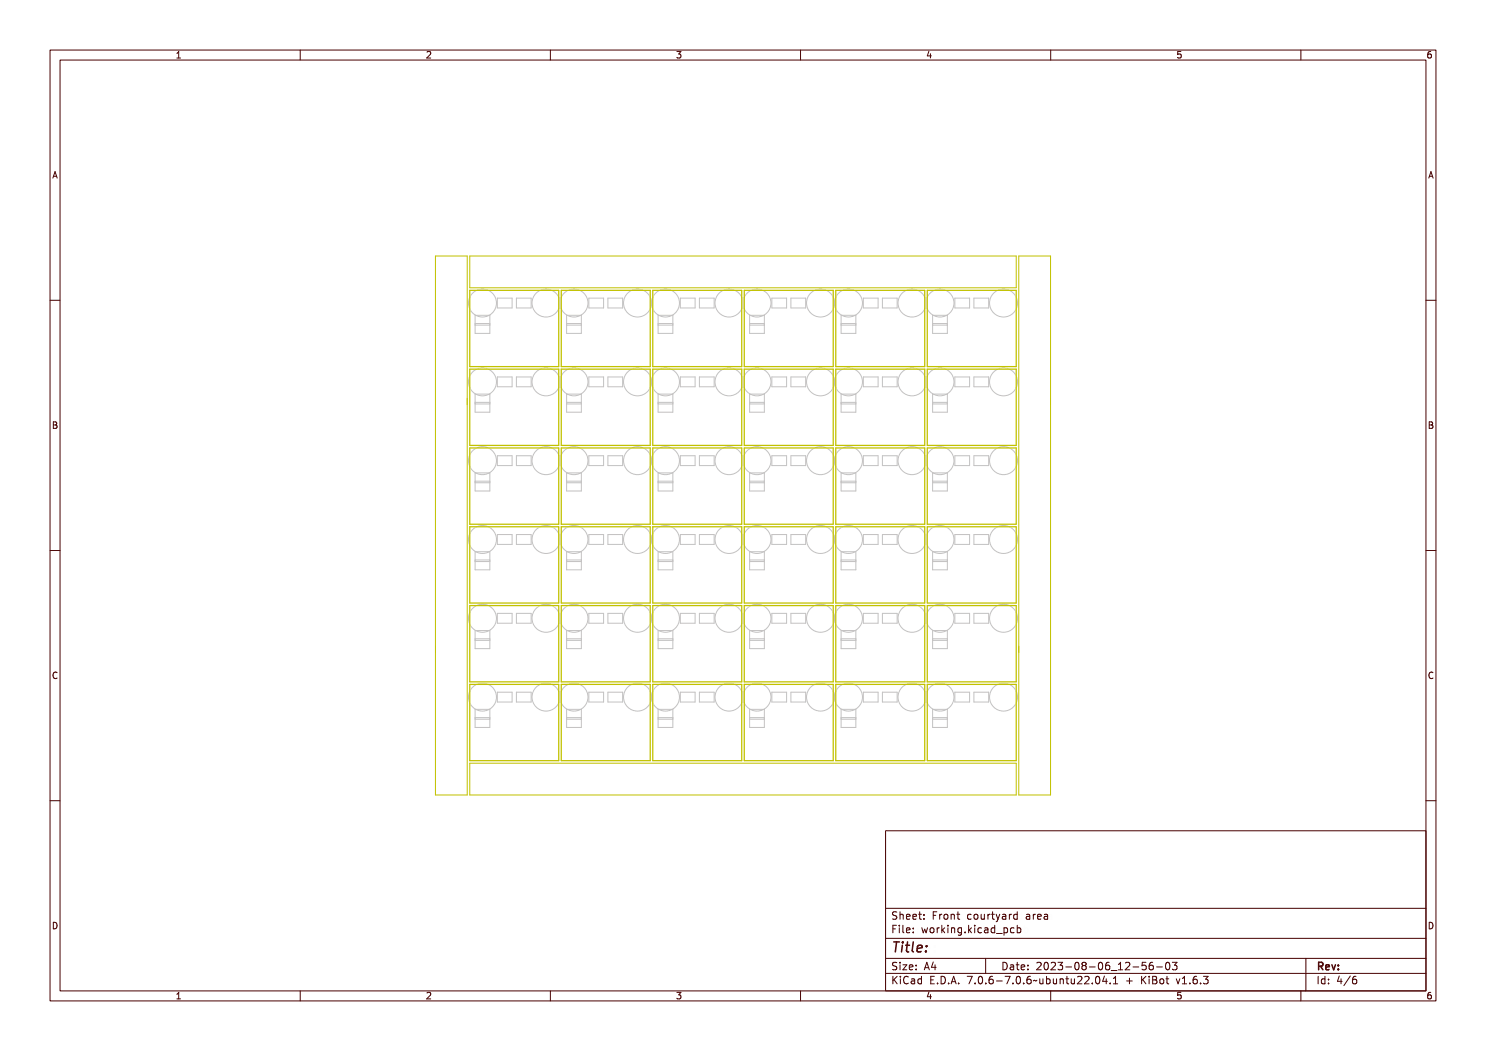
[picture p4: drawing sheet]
<svg xmlns="http://www.w3.org/2000/svg" width="297mm" height="210mm" viewBox="0 0 297 210" stroke-linecap="round" stroke-linejoin="round" font-family="sans-serif">
<defs><g id="words">
<text font-size="2.7" fill="#480000" x="178" y="190.3">Title:</text>
<g font-size="2" fill="#480000">
<text x="178" y="183.7">Sheet: Front courtyard area</text>
<text x="178" y="186.5">File: working.kicad_pcb</text>
<text x="178" y="193.9">Size: A4</text>
<text x="178" y="196.6">KiCad E.D.A. 7.0.6-7.0.6~ubuntu22.04.1 + KiBot v1.6.3</text>
<text x="200" y="193.9">Date: 2023-08-06_12-56-03</text>
<text x="263" y="196.6">Id: 4/6</text>
<text x="263" y="193.9">Rev:</text>
</g>
<g font-size="1.7" fill="#480000">
<text x="35" y="11.7">1</text>
<text x="85" y="11.7">2</text>
<text x="135" y="11.7">3</text>
<text x="185" y="11.7">4</text>
<text x="235" y="11.7">5</text>
<text x="285" y="11.7">6</text>
<text x="10.5" y="35.7">A</text>
<text x="285.5" y="35.7">A</text>
<text x="10.5" y="85.6">B</text>
<text x="285.5" y="85.6">B</text>
<text x="10.5" y="135.7">C</text>
<text x="285.5" y="135.7">C</text>
<text x="10.5" y="185.6">D</text>
<text x="285.5" y="185.6">D</text>
<text x="35" y="199.7">1</text>
<text x="85" y="199.7">2</text>
<text x="135" y="199.7">3</text>
<text x="185" y="199.7">4</text>
<text x="235" y="199.7">5</text>
<text x="285" y="199.7">6</text>
</g>
</g></defs>
<g fill="none" stroke="#c2c2c2" stroke-width=".2">
<path d="M99.4 59.6h2.9v1.9h-2.9zM103.2 59.6h3v1.9h-3zM117.7 59.6h2.9v1.9h-2.9zM121.5 59.6h2.9v1.9h-2.9zM136 59.6h2.9v1.9h-2.9zM139.8 59.6h2.9v1.9h-2.9zM154.3 59.6h2.9v1.9h-2.9zM158.1 59.6h2.9v1.9h-2.9zM172.6 59.6h2.9v1.9h-2.9zM176.4 59.6h2.9v1.9h-2.9zM190.8 59.6h3v1.9h-3zM194.7 59.6h2.9v1.9h-2.9z"/>
<path d="M95 78.7h2.9v3.7h-2.9zM95 63h2.9v3.6h-2.9zM95 64.7h2.9M95 65h2.9M99.4 75.3h2.9v2h-2.9zM103.2 75.3h3v2h-3zM113.2 78.7h3v3.7h-3zM113.2 63h3v3.6h-3zM113.2 64.7h3M113.2 65h3M117.7 75.3h2.9v2h-2.9zM121.5 75.3h2.9v2h-2.9z"/>
<path d="M131.5 78.7h3v3.7h-3zM131.5 63h3v3.6h-3zM131.5 64.7h3M131.5 65h3M136 75.3h2.9v2h-2.9zM139.8 75.3h2.9v2h-2.9zM149.8 78.7h3v3.7h-3zM149.8 63h3v3.6h-3zM149.8 64.7h3M149.8 65h3M154.3 75.3h2.9v2h-2.9zM158.1 75.3h2.9v2h-2.9z"/>
<path d="M168.1 78.7h3v3.7h-3zM168.1 63h3v3.6h-3zM168.1 64.7h3M168.1 65h3M172.6 75.3h2.9v2h-2.9zM176.4 75.3h2.9v2h-2.9zM186.4 78.7h2.9v3.7h-2.9zM186.4 63h2.9v3.6h-2.9zM186.4 64.7h2.9M186.4 65h2.9M190.8 75.3h3v2h-3zM194.7 75.3h2.9v2h-2.9z"/>
<path d="M95 80.4h2.9M95 96.5h2.9M95 94.5h2.9v3.6h-2.9zM95 96.1h2.9M95 80.7h2.9M99.4 91.1h2.9v1.9h-2.9zM103.2 91.1h3v1.9h-3zM113.2 80.4h3M113.2 94.5h3v3.6h-3zM113.2 96.5h3M113.2 96.1h3M113.2 80.7h3"/>
<path d="M117.7 91.1h2.9v1.9h-2.9zM121.5 91.1h2.9v1.9h-2.9zM131.5 80.4h3M131.5 94.5h3v3.6h-3zM131.5 96.5h3M131.5 96.1h3M131.5 80.7h3M136 91.1h2.9v1.9h-2.9zM139.8 91.1h2.9v1.9h-2.9zM149.8 94.5h3v3.6h-3zM149.8 80.4h3M149.8 96.5h3"/>
<path d="M149.8 96.1h3M149.8 80.7h3M154.3 91.1h2.9v1.9h-2.9zM158.1 91.1h2.9v1.9h-2.9zM168.1 80.4h3M168.1 96.5h3M168.1 94.5h3v3.6h-3zM168.1 96.1h3M168.1 80.7h3M172.6 91.1h2.9v1.9h-2.9zM176.4 91.1h2.9v1.9h-2.9zM186.4 80.4h2.9"/>
<path d="M186.4 94.5h2.9v3.6h-2.9zM186.4 96.5h2.9M186.4 96.1h2.9M186.4 80.7h2.9M190.8 91.1h3v1.9h-3zM194.7 91.1h2.9v1.9h-2.9zM95 112.2h2.9M95 110.2h2.9v3.7h-2.9zM95 111.9h2.9M99.4 106.8h2.9v2h-2.9zM103.2 106.8h3v2h-3zM113.2 110.2h3v3.7h-3z"/>
<path d="M113.2 112.2h3M113.2 111.9h3M117.7 106.8h2.9v2h-2.9zM121.5 106.8h2.9v2h-2.9zM131.5 110.2h3v3.7h-3zM131.5 112.2h3M131.5 111.9h3M136 106.8h2.9v2h-2.9zM139.8 106.8h2.9v2h-2.9zM149.8 110.2h3v3.7h-3zM149.8 112.2h3M149.8 111.9h3"/>
<path d="M154.3 106.8h2.9v2h-2.9zM158.1 106.8h2.9v2h-2.9zM168.1 112.2h3M168.1 110.2h3v3.7h-3zM168.1 111.9h3M172.6 106.8h2.9v2h-2.9zM176.4 106.8h2.9v2h-2.9zM186.4 110.2h2.9v3.7h-2.9zM186.4 112.2h2.9M186.4 111.9h2.9M190.8 106.8h3v2h-3zM194.7 106.8h2.9v2h-2.9z"/>
<path d="M95 128h2.9M95 126h2.9v3.6h-2.9zM95 127.6h2.9M99.4 138.3h2.9v2h-2.9zM99.4 122.6h2.9v1.9h-2.9zM103.2 122.6h3v1.9h-3zM103.2 138.3h3v2h-3zM113.2 126h3v3.6h-3zM113.2 128h3M113.2 127.6h3M117.7 138.3h2.9v2h-2.9zM117.7 122.6h2.9v1.9h-2.9z"/>
<path d="M121.5 138.3h2.9v2h-2.9zM121.5 122.6h2.9v1.9h-2.9zM131.5 126h3v3.6h-3zM131.5 128h3M131.5 127.6h3M136 122.6h2.9v1.9h-2.9zM136 138.3h2.9v2h-2.9zM139.8 138.3h2.9v2h-2.9zM139.8 122.6h2.9v1.9h-2.9zM149.8 126h3v3.6h-3zM149.8 128h3M149.8 127.6h3"/>
<path d="M154.3 138.3h2.9v2h-2.9zM154.3 122.6h2.9v1.9h-2.9zM158.1 122.6h2.9v1.9h-2.9zM158.1 138.3h2.9v2h-2.9zM168.1 128h3M168.1 126h3v3.6h-3zM168.1 127.6h3M172.6 138.3h2.9v2h-2.9zM172.6 122.6h2.9v1.9h-2.9zM176.4 138.3h2.9v2h-2.9zM176.4 122.6h2.9v1.9h-2.9zM186.4 126h2.9v3.6h-2.9z"/>
<path d="M186.4 128h2.9M186.4 127.6h2.9M190.8 138.3h3v2h-3zM190.8 122.6h3v1.9h-3zM194.7 138.3h2.9v2h-2.9zM194.7 122.6h2.9v1.9h-2.9zM95 141.7h2.9v3.7h-2.9zM95 143.4h2.9M95 143.7h2.9M113.2 141.7h3v3.7h-3zM113.2 143.4h3M113.2 143.7h3"/>
<path d="M131.5 141.7h3v3.7h-3zM131.5 143.4h3M131.5 143.7h3M149.8 141.7h3v3.7h-3zM149.8 143.4h3M149.8 143.7h3M168.1 141.7h3v3.7h-3zM168.1 143.4h3M168.1 143.7h3M186.4 141.7h2.9v3.7h-2.9zM186.4 143.4h2.9M186.4 143.7h2.9"/>
<circle cx="96.4" cy="60.6" r="2.79"/>
<circle cx="96.4" cy="76.3" r="2.79"/>
<circle cx="109.1" cy="60.6" r="2.79"/>
<circle cx="109.1" cy="76.3" r="2.79"/>
<circle cx="114.7" cy="60.6" r="2.79"/>
<circle cx="114.7" cy="76.3" r="2.79"/>
<circle cx="127.4" cy="60.6" r="2.79"/>
<circle cx="127.4" cy="76.3" r="2.79"/>
<circle cx="133" cy="60.6" r="2.79"/>
<circle cx="133" cy="76.3" r="2.79"/>
<circle cx="145.7" cy="60.6" r="2.79"/>
<circle cx="145.7" cy="76.3" r="2.79"/>
<circle cx="151.3" cy="60.6" r="2.79"/>
<circle cx="151.3" cy="76.3" r="2.79"/>
<circle cx="164" cy="60.6" r="2.79"/>
<circle cx="164" cy="76.3" r="2.79"/>
<circle cx="169.6" cy="60.6" r="2.79"/>
<circle cx="169.6" cy="76.3" r="2.79"/>
<circle cx="182.3" cy="60.6" r="2.79"/>
<circle cx="182.3" cy="76.3" r="2.79"/>
<circle cx="187.9" cy="60.6" r="2.79"/>
<circle cx="187.9" cy="76.3" r="2.79"/>
<circle cx="200.6" cy="60.6" r="2.79"/>
<circle cx="200.6" cy="76.3" r="2.79"/>
<circle cx="96.4" cy="92" r="2.79"/>
<circle cx="109.1" cy="92" r="2.79"/>
<circle cx="114.7" cy="92.1" r="2.79"/>
<circle cx="127.4" cy="92.1" r="2.79"/>
<circle cx="133" cy="92" r="2.79"/>
<circle cx="145.7" cy="92" r="2.79"/>
<circle cx="151.3" cy="92" r="2.79"/>
<circle cx="164" cy="92" r="2.79"/>
<circle cx="169.6" cy="92" r="2.79"/>
<circle cx="182.3" cy="92" r="2.79"/>
<circle cx="187.9" cy="92.1" r="2.79"/>
<circle cx="200.6" cy="92.1" r="2.79"/>
<circle cx="96.4" cy="107.8" r="2.79"/>
<circle cx="109.1" cy="107.8" r="2.79"/>
<circle cx="114.7" cy="107.8" r="2.79"/>
<circle cx="127.4" cy="107.8" r="2.79"/>
<circle cx="133" cy="107.8" r="2.79"/>
<circle cx="145.7" cy="107.8" r="2.79"/>
<circle cx="151.3" cy="107.8" r="2.79"/>
<circle cx="164" cy="107.8" r="2.79"/>
<circle cx="169.6" cy="107.8" r="2.79"/>
<circle cx="182.3" cy="107.8" r="2.79"/>
<circle cx="187.9" cy="107.8" r="2.79"/>
<circle cx="200.6" cy="107.8" r="2.79"/>
<circle cx="96.4" cy="139.3" r="2.79"/>
<circle cx="96.4" cy="123.5" r="2.79"/>
<circle cx="109.1" cy="123.5" r="2.79"/>
<circle cx="109.1" cy="139.3" r="2.79"/>
<circle cx="114.7" cy="139.3" r="2.79"/>
<circle cx="114.7" cy="123.5" r="2.79"/>
<circle cx="127.4" cy="139.3" r="2.79"/>
<circle cx="127.4" cy="123.5" r="2.79"/>
<circle cx="133" cy="139.3" r="2.79"/>
<circle cx="133" cy="123.5" r="2.79"/>
<circle cx="145.7" cy="139.3" r="2.79"/>
<circle cx="145.7" cy="123.5" r="2.79"/>
<circle cx="151.3" cy="139.3" r="2.79"/>
<circle cx="151.3" cy="123.5" r="2.79"/>
<circle cx="164" cy="123.5" r="2.79"/>
<circle cx="164" cy="139.3" r="2.79"/>
<circle cx="169.6" cy="123.5" r="2.79"/>
<circle cx="169.6" cy="139.3" r="2.79"/>
<circle cx="182.3" cy="123.5" r="2.79"/>
<circle cx="182.3" cy="139.3" r="2.79"/>
<circle cx="187.9" cy="139.3" r="2.79"/>
<circle cx="187.9" cy="123.5" r="2.79"/>
<circle cx="200.6" cy="139.3" r="2.79"/>
<circle cx="200.6" cy="123.5" r="2.79"/>
</g>
<g fill="none" stroke="#c2c200" stroke-width=".25">
<path d="M93.9 58h17.8v15.3h-17.8zM112.2 58h17.8v15.3h-17.8zM130.5 58h17.7v15.3h-17.7zM148.8 58h17.7v15.3h-17.7zM167 58h17.8v15.3h-17.8zM185.3 58h17.8v15.3h-17.8zM93.9 73.8h17.8v15.2h-17.8zM112.2 73.8h17.8v15.2h-17.8zM130.5 73.8h17.7v15.2h-17.7zM148.8 73.8h17.7v15.2h-17.7zM167 73.8h17.8v15.2h-17.8zM185.3 73.8h17.8v15.2h-17.8z"/>
<path d="M93.9 89.5h17.8v15.3h-17.8zM112.2 89.5h17.8v15.3h-17.8zM130.5 89.5h17.7v15.3h-17.7zM148.8 89.5h17.7v15.3h-17.7zM167 89.5h17.8v15.3h-17.8zM185.3 89.5h17.8v15.3h-17.8zM93.9 105.3h17.8v15.2h-17.8zM112.2 105.3h17.8v15.2h-17.8zM130.5 105.3h17.7v15.2h-17.7zM148.8 105.3h17.7v15.2h-17.7zM167 105.3h17.8v15.2h-17.8zM185.3 105.3h17.8v15.2h-17.8z"/>
<path d="M93.9 136.8h17.8v15.2h-17.8zM93.9 121h17.8v15.2h-17.8zM112.2 121h17.8v15.2h-17.8zM112.2 136.8h17.8v15.2h-17.8zM130.5 136.8h17.7v15.2h-17.7zM130.5 121h17.7v15.2h-17.7zM148.8 136.8h17.7v15.2h-17.7zM148.8 121h17.7v15.2h-17.7zM167 121h17.8v15.2h-17.8zM167 136.8h17.8v15.2h-17.8zM185.3 121h17.8v15.2h-17.8zM185.3 136.8h17.8v15.2h-17.8z"/>
</g>
<path d="M87 51.2h6.4v107.7h-6.4zM93.9 51.2h109.2v6.3h-109.2zM203.6 51.2h6.4v107.7h-6.4zM93.9 152.5h109.2v6.4h-109.2z" fill="none" stroke="#c2c200" stroke-width=".2"/>
<g fill="none" stroke="#480000" stroke-width=".2">
<path d="M10 10h277v190h-277zM12 12h273v186h-273zM60 10v2M110 10v2M160 10v2M210 10v2M260 10v2M10 60h2M285 60h2M10 110h2M285 110h2M10 160h2"/>
<path d="M285 160h2M177 166h108v32h-108zM60 198v2M110 198v2M160 198v2M177 181.5h108M177 187.5h108M177 191.5h108M177 194.5h108M178.1 195.2h.2v.6l.6-.6h.3l-.6 .6 .6 .8h-.2l-.5-.7-.2 .2v.5h-.2zM178.2 185h.9v.2h-.7v.4h.6v.2h-.6v.7h-.2zM178.3 182.4l.5-.1h.2v.2a.31 .31 0 0 0-.5-.1 .31 .31 0 0 0 0 .5 .5 .5 0 0 1 .6 .6 .5 .5 0 0 1-.8 .2l-.1-.2a.34 .34 0 0 0 .4 .1 .34 .34 0 0 0 .1-.5 .47 .47 0 0 1-.5-.2 .47 .47 0 0 1 .1-.5z"/>
<path d="M178.3 192.5l.5-.1h.2v.2a.31 .31 0 0 0-.5-.1 .31 .31 0 0 0 0 .5 .5 .5 0 0 1 .6 .6 .5 .5 0 0 1-.8 .2l-.1-.2a.34 .34 0 0 0 .4 .1 .34 .34 0 0 0 .1-.5 .47 .47 0 0 1-.5-.2 .47 .47 0 0 1 .1-.5zM179.4 182.2h.2v.6a.35 .35 0 0 1 .4-.1 .35 .35 0 0 1 .2 .4v.6h-.2v-.8h-.4v.8h-.2zM179.5 185.4h.4v.9h.4v.2h-.9v-.2h.3v-.8h-.2zM179.5 192.8h.4v.9h.4v.1h-.9v-.1h.3v-.8h-.2zM179.5 195.6h.4v.9h.4v.1h-.9v-.1h.3v-.8h-.2zM179.7 184.9h.2v.3h-.2zM179.7 192.3h.2v.3h-.2zM179.7 195.1h.2v.3h-.2zM180.6 184.9h.4v1.3l.4 .1v.2l-.5-.2v-1.2h-.3zM180.6 192.8h.8l-.6 .9h.6v.1h-.8l.6-.9h-.6zM180.7 182.8l.1-.1a.49 .49 0 0 1 .5 0 .49 .49 0 0 1 .2 .5h-.8a.42 .42 0 0 0 .3 .4 .42 .42 0 0 0 .4-.1 .47 .47 0 0 1-.4 .3 .47 .47 0 0 1-.4-.3zM180.7 195.4a.4 .4 0 0 1 .4-.3 .4 .4 0 0 1 .4 .3 .56 .56 0 0 0-.8 .4 .56 .56 0 0 0 .5 .7l.3-.1a.43 .43 0 0 1-.5 .3 .43 .43 0 0 1-.4-.4v-.6z"/>
<path d="M180.8 182.9l.4-.1 .1 .3h-.6zM181.8 195.6l.3-.1a.43 .43 0 0 1 .5 .5v.6h-.1v-.1a.38 .38 0 0 1-.5 .2 .38 .38 0 0 1-.2-.5 .38 .38 0 0 1 .4-.2h.3a.35 .35 0 0 0-.3-.4 .35 .35 0 0 0-.4 .2zM181.9 182.8l.1-.1a.49 .49 0 0 1 .5 0 .49 .49 0 0 1 .2 .5h-.8a.42 .42 0 0 0 .3 .4 .42 .42 0 0 0 .5-.1 .47 .47 0 0 1-.5 .3 .47 .47 0 0 1-.4-.3zM181.9 185.5l.1-.1a.49 .49 0 0 1 .5 0 .49 .49 0 0 1 .2 .5h-.8a.42 .42 0 0 0 .3 .4 .42 .42 0 0 0 .5-.1 .47 .47 0 0 1-.5 .3 .47 .47 0 0 1-.4-.3zM181.9 192.9l.1-.1a.49 .49 0 0 1 .5 0 .49 .49 0 0 1 .2 .5h-.8a.42 .42 0 0 0 .3 .4 .42 .42 0 0 0 .5-.1 .47 .47 0 0 1-.5 .3 .47 .47 0 0 1-.4-.3zM182 196.2l.5-.1a.31 .31 0 0 1-.2 .4 .31 .31 0 0 1-.4-.1zM182 182.9l.4-.1 .1 .3h-.6zM182 185.6l.4-.1 .1 .3h-.6zM182 193l.4-.1 .1 .3h-.6zM183 195.7l.4-.2 .2 .2v-.6h.2v1.5h-.2v-.1a.42 .42 0 0 1-.5 .1 .42 .42 0 0 1-.2-.5zM183.2 195.8l.1-.1a.4 .4 0 0 1 .3 .4 .4 .4 0 0 1-.3 .4l-.2-.2zM183.2 182.3h.2v.4h.4v.1h-.4v.7l.4 .1v.1h-.4l-.1-.1-.1-.8h-.3v-.1h.3z"/>
<path d="M183.3 185.4h.2v.3h-.2zM183.3 186.2h.2v.3h-.2zM183.3 192.8h.2v.3h-.2zM183.3 193.6h.2v.2h-.2zM184.5 182.7h.2v.3h-.2zM184.5 183.5h.2v.2h-.2zM185.2 185.4h.2l.2 .8 .1-.5h.2l.2 .5 .1-.8h.2l-.2 1.1h-.2l-.2-.7-.2 .7h-.1zM185.4 195.2h.9v.2h-.7v.4h.6v.2h-.6v.5h.7v.1h-.9zM185.7 192.4h.2l.5 1.4h-.2l-.1-.3h-.5l-.1 .3h-.2zM185.8 192.6l.2 .7h-.4zM186.6 182.3h.9v.2h-.7v.4h.6v.2h-.6v.6h-.2zM186.8 185.6l.1-.1a.39 .39 0 0 1 .4 .4 .39 .39 0 0 1-.4 .4l-.1-.2z"/>
<path d="M186.9 196.4h.2v.2h-.2zM187.1 192.4h.2v.9h.2v.2h-.2v.3h-.2v-.3h-.6zM187.1 192.6v.7h-.4zM187.8 195.2a.76 .76 0 0 1 .9 .7 .76 .76 0 0 1-.9 .7zM188 195.4a.57 .57 0 0 1 .5 .5 .57 .57 0 0 1-.5 .6zM188 182.7h.2v.2v-.1a.29 .29 0 0 1 .3-.2 .29 .29 0 0 1 .3 .3 .37 .37 0 0 0-.5-.1 .37 .37 0 0 0-.1 .4v.5h-.2zM188 185.4h.2v.2v-.1a.29 .29 0 0 1 .3-.2 .29 .29 0 0 1 .3 .3 .37 .37 0 0 0-.5-.1 .37 .37 0 0 0-.1 .4v.6h-.2zM189.1 184.9h.1v.9l.5-.4h.2l-.4 .4 .5 .7h-.2l-.4-.6-.2 .1v.5h-.1zM189.2 182.9l.1-.1a.39 .39 0 0 1 .4 .4 .39 .39 0 0 1-.4 .4l-.1-.2zM189.3 196.4h.3v.2h-.3zM190.2 182.7h.2v.1a.35 .35 0 0 1 .4-.1 .35 .35 0 0 1 .3 .4v.6h-.2l-.1-.8h-.3l-.1 .8h-.2zM190.3 185.4h.4v.9h.4v.2h-.9v-.2h.4v-.8h-.3z"/>
<path d="M190.5 195.2h.3l.4 1.4h-.2l-.1-.3h-.5l-.1 .3h-.2zM190.6 184.9h.1v.3h-.1zM190.6 195.4l.2 .7h-.4zM191.4 185.4h.2v.1a.35 .35 0 0 1 .4-.1 .35 .35 0 0 1 .3 .4v.7h-.2l-.1-.9h-.3l-.1 .9h-.2zM191.7 182.3h.1v.4h.4v.1h-.4v.7l.4 .1v.1h-.4l-.1-.1v-.8h-.3v-.1h.3zM191.7 196.4h.3v.2h-.3zM192.7 185.5l.3-.2 .3 .2v-.1h.2v1a.53 .53 0 0 1-.8 .4v-.2a.36 .36 0 0 0 .4 .1 .36 .36 0 0 0 .2-.4l-.1 .1a.53 .53 0 0 1-.7-.3 .53 .53 0 0 1 .2-.6zM192.8 185.6l.1-.1a.39 .39 0 0 1 .4 .4 .39 .39 0 0 1-.4 .4l-.1-.2zM193.8 195.2h.9l-.5 1.4h-.2l.5-1.2h-.7zM194 182.8a.39 .39 0 0 1 .4-.2 .39 .39 0 0 1 .3 .3 .4 .4 0 0 0-.6 0 .4 .4 0 0 0 0 .6 .4 .4 0 0 0 .6 0 .45 .45 0 0 1-.6 .3 .45 .45 0 0 1-.3-.6zM194.1 186.2h.3v.3h-.3zM195.1 184.9h.2v.9l.4-.4h.3l-.5 .4 .5 .7h-.2l-.4-.6-.1 .1v.5h-.2z"/>
<path d="M195.2 182.9l.1-.1a.39 .39 0 0 1 .4 .4 .39 .39 0 0 1-.4 .4l-.1-.2zM195.3 196.4h.3v.2h-.3zM196.2 182.7h.2v.8l.2 .1 .3-.2v-.7h.2v1h-.2v-.1a.35 .35 0 0 1-.4 .2 .35 .35 0 0 1-.3-.5zM196.3 185.4h.5v.9h.3v.2h-.9v-.2h.4v-.8h-.3zM196.3 195.4a.57 .57 0 0 1 .7 0 .57 .57 0 0 1 .1 .8 .5 .5 0 0 1-.6 .5 .5 .5 0 0 1-.3-.8zM196.5 195.4a.61 .61 0 0 1 .4 1l-.1 .1a.61 .61 0 0 1-.4-1zM196.6 184.9h.2v.3h-.2zM197 191.5v3M197.6 185.5a.39 .39 0 0 1 .4-.2 .39 .39 0 0 1 .3 .3 .4 .4 0 0 0-.6 0 .4 .4 0 0 0 0 .6 .4 .4 0 0 0 .6 0 .45 .45 0 0 1-.6 .3 .45 .45 0 0 1-.3-.6zM197.6 182.7h.2v.2v-.1a.29 .29 0 0 1 .4-.2 .29 .29 0 0 1 .2 .3 .37 .37 0 0 0-.4-.1 .37 .37 0 0 0-.2 .4v.5h-.2zM197.7 196.4h.3v.2h-.3zM198.7 185.4l.2-.1a.43 .43 0 0 1 .6 .5v.7h-.2v-.2a.38 .38 0 0 1-.5 .2 .38 .38 0 0 1-.2-.5 .38 .38 0 0 1 .5-.2h.2a.35 .35 0 0 0-.3-.4 .35 .35 0 0 0-.3 .2z"/>
<path d="M198.7 195.4a.38 .38 0 0 1 .4-.3 .38 .38 0 0 1 .3 .3 .43 .43 0 0 0-.5 0 .43 .43 0 0 0-.1 .5 .46 .46 0 0 1 .7 .1 .46 .46 0 0 1-.2 .6 .46 .46 0 0 1-.7-.2zM198.8 186l.5-.1a.31 .31 0 0 1-.1 .4 .31 .31 0 0 1-.4-.1zM198.9 182.3h.2v.4h.4v.1h-.4v.7l.4 .1v.1h-.4l-.2-.1v-.8h-.3v-.1h.3zM199.8 182.7h.1l.4 .8 .3-.8h.2l-.3 .7a.68 .68 0 0 1-.7 .8l.4-.5zM199.9 185.5l.3-.2 .3 .2v-.6h.2v1.6h-.2v-.2a.42 .42 0 0 1-.5 .1 .42 .42 0 0 1-.2-.5zM200 196h.5v.2h-.5zM200 185.6l.1-.1a.39 .39 0 0 1 .4 .4 .39 .39 0 0 1-.4 .4l-.1-.2zM200.1 192.4a.76 .76 0 0 1 1 .7 .76 .76 0 0 1-1 .7zM200.3 192.6a.57 .57 0 0 1 .6 .5 .57 .57 0 0 1-.6 .6zM200.9 186.8l1.2 .1zM201 195.2h.9l-.5 1.4h-.2l.5-1.2h-.7zM201.1 182.7l.2-.1a.43 .43 0 0 1 .6 .5v.6h-.2v-.1a.38 .38 0 0 1-.5 .2 .38 .38 0 0 1-.2-.5 .38 .38 0 0 1 .5-.2h.2a.35 .35 0 0 0-.2-.4 .35 .35 0 0 0-.4 .2z"/>
<path d="M201.2 183.3l.5-.1a.31 .31 0 0 1-.1 .4 .31 .31 0 0 1-.4-.1zM201.4 192.8l.3-.1a.43 .43 0 0 1 .5 .5v.6h-.1v-.1a.38 .38 0 0 1-.5 .2 .38 .38 0 0 1-.2-.5 .38 .38 0 0 1 .4-.2h.3a.35 .35 0 0 0-.3-.4 .35 .35 0 0 0-.4 .2zM201.6 193.4l.5-.1a.31 .31 0 0 1-.2 .4 .31 .31 0 0 1-.4-.1zM202.2 185.4h.2v.1a.53 .53 0 0 1 .8 .3 .53 .53 0 0 1-.6 .7l-.2-.2v.6h-.2zM202.4 182.7h.2v.2l.1-.1a.29 .29 0 0 1 .3-.2 .29 .29 0 0 1 .2 .3 .37 .37 0 0 0-.4-.1 .37 .37 0 0 0-.2 .4v.5h-.2zM202.5 185.6l.1-.1a.4 .4 0 0 1 .4 .4 .4 .4 0 0 1-.4 .4l-.2-.2zM202.5 196.4h.3v.2h-.3zM202.8 192.4h.2v.4h.4v.1h-.4v.7l.4 .1v.1h-.4l-.2-.1v-.8h-.3v-.1h.3zM203.5 182.8l.3-.2 .3 .2v-.6h.2v1.5h-.2v-.1a.42 .42 0 0 1-.5 .1 .42 .42 0 0 1-.2-.5zM203.5 195.4a.57 .57 0 0 1 .8 0 .57 .57 0 0 1 0 .8 .5 .5 0 0 1-.6 .5 .5 .5 0 0 1-.3-.8zM203.6 185.5a.39 .39 0 0 1 .4-.2 .39 .39 0 0 1 .3 .3 .4 .4 0 0 0-.5 0 .4 .4 0 0 0 0 .6 .4 .4 0 0 0 .5 0 .45 .45 0 0 1-.6 .3 .45 .45 0 0 1-.2-.6zM203.6 182.9l.1-.1a.4 .4 0 0 1 .4 .4 .4 .4 0 0 1-.4 .4l-.1-.2z"/>
<path d="M203.7 195.4a.61 .61 0 0 1 .4 1l-.1 .1a.61 .61 0 0 1-.3-1zM203.9 192.9l.1-.1a.49 .49 0 0 1 .5 0 .49 .49 0 0 1 .2 .5h-.8a.42 .42 0 0 0 .3 .4 .42 .42 0 0 0 .5-.1 .47 .47 0 0 1-.5 .3 .47 .47 0 0 1-.4-.3zM204 193l.4-.1 .1 .3h-.6zM204.7 184.9h.1v.6a.53 .53 0 0 1 .8 .3 .53 .53 0 0 1-.6 .7l-.2-.2v.2h-.1zM204.9 185.6l.1-.1a.39 .39 0 0 1 .4 .4 .39 .39 0 0 1-.4 .4l-.1-.2zM204.9 196.4h.3v.2h-.3zM205.3 192.8h.2v.3h-.2zM205.3 193.6h.2v.2h-.2zM205.9 182.7l.3-.1a.43 .43 0 0 1 .5 .5v.6h-.2v-.1a.38 .38 0 0 1-.5 .2 .38 .38 0 0 1-.2-.5 .38 .38 0 0 1 .5-.2h.2a.35 .35 0 0 0-.2-.4 .35 .35 0 0 0-.4 .2zM205.9 195.4a.38 .38 0 0 1 .4-.3 .38 .38 0 0 1 .3 .3 .43 .43 0 0 0-.5 0 .43 .43 0 0 0-.1 .5 .46 .46 0 0 1 .7 .1 .46 .46 0 0 1-.2 .6 .46 .46 0 0 1-.6-.2zM206.1 183.3l.4-.1a.31 .31 0 0 1-.1 .4 .31 .31 0 0 1-.4-.1zM207 196l1-.1a.49 .49 0 0 1-.8 .1l-.2 .2z"/>
<path d="M207.2 182.7h.2v.2l.1-.1a.29 .29 0 0 1 .3-.2 .29 .29 0 0 1 .2 .3 .37 .37 0 0 0-.4-.1 .37 .37 0 0 0-.2 .4v.5h-.2zM207.4 192.5a.53 .53 0 0 1 .8 .1 .53 .53 0 0 1-.3 .7l-.3 .4h.7v.1h-.9l.3-.5a.4 .4 0 0 0 .3-.4 .4 .4 0 0 0-.3-.4l-.3 .2zM208.3 195.6h.1l.1 .8 .2 .1 .2-.2v-.7h.2v1h-.2v-.1a.35 .35 0 0 1-.4 .2 .35 .35 0 0 1-.2-.5zM208.3 182.8l.2-.1a.49 .49 0 0 1 .5 0 .49 .49 0 0 1 .2 .5h-.8a.42 .42 0 0 0 .3 .4 .42 .42 0 0 0 .4-.1 .47 .47 0 0 1-.4 .3 .47 .47 0 0 1-.4-.3zM208.5 182.9l.3-.1 .2 .3h-.6zM208.7 192.6a.57 .57 0 0 1 .7 0 .57 .57 0 0 1 .1 .8 .5 .5 0 0 1-.6 .5 .5 .5 0 0 1-.3-.8zM208.9 192.6a.61 .61 0 0 1 .3 1l-.1 .1a.61 .61 0 0 1-.3-1zM209.5 195.1h.2v.6a.53 .53 0 0 1 .7 .3 .53 .53 0 0 1-.6 .7l-.1-.2v.1h-.2zM209.5 182.7l.3-.1a.43 .43 0 0 1 .5 .5v.6h-.2v-.1a.38 .38 0 0 1-.5 .2 .38 .38 0 0 1-.2-.5 .38 .38 0 0 1 .5-.2h.2a.35 .35 0 0 0-.2-.4 .35 .35 0 0 0-.4 .2zM209.7 183.3l.4-.1a.31 .31 0 0 1-.1 .4 .31 .31 0 0 1-.4-.1zM209.7 195.8l.1-.1a.4 .4 0 0 1 .4 .4 .4 .4 0 0 1-.4 .4l-.1-.2zM209.8 192.5a.53 .53 0 0 1 .8 .1 .53 .53 0 0 1-.3 .7l-.3 .4h.7v.1h-.9l.3-.5a.4 .4 0 0 0 .3-.4 .4 .4 0 0 0-.3-.4l-.3 .2z"/>
<path d="M210 198v2M210.7 195.6h.2v.8l.2 .1 .2-.2v-.7h.2v1h-.2v-.1a.35 .35 0 0 1-.4 .2 .35 .35 0 0 1-.2-.5zM211 192.4a.46 .46 0 0 1 .6 0 .46 .46 0 0 1 .1 .6l-.1 .1a.47 .47 0 0 1 .2 .7 .47 .47 0 0 1-.7 0l-.1-.2a.35 .35 0 0 0 .5 .1 .35 .35 0 0 0 0-.5h-.3v-.2a.29 .29 0 0 0 .4-.1 .29 .29 0 0 0-.1-.4 .29 .29 0 0 0-.4 .1h-.1zM211.9 195.6h.2v.1a.35 .35 0 0 1 .4-.1 .35 .35 0 0 1 .2 .4v.6h-.2v-.8h-.4v.8h-.2zM212.4 193.2h.5v.2h-.5zM213.3 195.2h.2v.4h.4v.1h-.4v.7l.4 .1v.1h-.4l-.2-.1v-.8h-.3v-.1h.3zM213.5 192.6a.57 .57 0 0 1 .7 0 .57 .57 0 0 1 .1 .8 .5 .5 0 0 1-.6 .5 .5 .5 0 0 1-.3-.8zM213.7 192.6a.61 .61 0 0 1 .3 1v.1a.61 .61 0 0 1-.4-1zM214.3 195.6h.2v.8l.2 .1 .2-.2v-.7h.2v1h-.2v-.1a.35 .35 0 0 1-.4 .2 .35 .35 0 0 1-.2-.5zM214.7 192.5a.41 .41 0 0 1 .7-.1 .41 .41 0 0 1-.2 .7 .42 .42 0 0 1 .2 .6 .42 .42 0 0 1-.7 0 .42 .42 0 0 1 .2-.6l-.3-.2zM215.5 195.3a.53 .53 0 0 1 .8 .1 .53 .53 0 0 1-.3 .7l-.3 .4h.6v.1h-.9l.4-.5a.4 .4 0 0 0 .3-.4 .4 .4 0 0 0-.3-.4l-.3 .2zM216 193.2h.5v.2h-.5z"/>
<path d="M216.7 195.3a.53 .53 0 0 1 .8 .1 .53 .53 0 0 1-.3 .7l-.3 .4h.6v.1h-.9l.4-.5a.4 .4 0 0 0 .3-.4 .4 .4 0 0 0-.3-.4l-.3 .2zM217.1 192.6a.57 .57 0 0 1 .7 0 .57 .57 0 0 1 .1 .8 .5 .5 0 0 1-.6 .5 .5 .5 0 0 1-.3-.8zM217.3 192.6a.61 .61 0 0 1 .3 1v.1a.61 .61 0 0 1-.4-1zM218.2 196.4h.2v.2h-.2zM218.3 192.6a.38 .38 0 0 1 .4-.3 .38 .38 0 0 1 .3 .3 .43 .43 0 0 0-.5 0 .43 .43 0 0 0-.1 .5 .46 .46 0 0 1 .6 .1 .46 .46 0 0 1-.1 .6 .46 .46 0 0 1-.7-.2zM219.2 195.4a.57 .57 0 0 1 .7 0 .57 .57 0 0 1 .1 .8 .5 .5 0 0 1-.7 .5 .5 .5 0 0 1-.3-.8zM219.2 194.2l1.3 .1zM219.4 195.4a.61 .61 0 0 1 .3 1l-.1 .1a.61 .61 0 0 1-.3-1zM220.7 192.5l.5-.1v1.3h.3v.1h-.8v-.1h.3v-1.1h-.3zM220.8 195.2h.2v.9h.2v.2h-.2v.3h-.2v-.3h-.6zM220.8 195.4v.7h-.4zM221.8 196.4h.2v.2h-.2z"/>
<path d="M221.8 192.5a.53 .53 0 0 1 .8 .1 .53 .53 0 0 1-.3 .7l-.3 .4h.7v.1h-.9l.3-.5a.4 .4 0 0 0 .4-.4 .4 .4 0 0 0-.4-.4l-.3 .2zM222.8 195.3l.5-.1v1.3h.3v.1h-.8v-.1h.3v-1.1h-.3zM223.2 193.2h.5v.2h-.5zM224.3 192.4h.7v.2h-.6v.3a.53 .53 0 0 1 .7 .7 .53 .53 0 0 1-.9 .2v-.2a.38 .38 0 0 0 .5 .1 .38 .38 0 0 0 .1-.5 .38 .38 0 0 0-.5-.1zM225.4 195.5h.2v.4h.4v.2h-.4v.4h-.2v-.4h-.4v-.2h.4zM225.5 192.6a.38 .38 0 0 1 .4-.3 .38 .38 0 0 1 .3 .3 .43 .43 0 0 0-.5 0 .43 .43 0 0 0-.1 .5 .46 .46 0 0 1 .7 .1 .46 .46 0 0 1-.2 .6 .46 .46 0 0 1-.7-.2zM226.8 193.2h.5v.2h-.5zM227.5 195.2h.2v.6l.6-.6h.2l-.6 .6 .6 .8h-.2l-.5-.7-.1 .2v.5h-.2zM227.9 192.6a.57 .57 0 0 1 .8 0 .57 .57 0 0 1 0 .8 .5 .5 0 0 1-.6 .5 .5 .5 0 0 1-.3-.8zM228.2 192.6a.61 .61 0 0 1 .3 1l-.1 .1a.61 .61 0 0 1-.3-1zM228.8 195.6h.4v.9h.4v.1h-.9v-.1h.4v-.8h-.3zM229.1 192.4a.46 .46 0 0 1 .6 0 .46 .46 0 0 1 0 .6l-.1 .1a.47 .47 0 0 1 .2 .7 .47 .47 0 0 1-.7 0l-.1-.2a.35 .35 0 0 0 .5 .1 .35 .35 0 0 0 0-.5h-.2v-.2a.29 .29 0 0 0 .4-.1 .29 .29 0 0 0-.2-.4 .29 .29 0 0 0-.3 .1h-.1z"/>
<path d="M229.1 195.1h.1v.3h-.1zM229.9 195.2h.4a.35 .35 0 0 1 .5 .2 .35 .35 0 0 1-.3 .5 .41 .41 0 0 1 .3 .5 .41 .41 0 0 1-.5 .2h-.4zM230.1 196h.2a.27 .27 0 0 1 .3 .2 .27 .27 0 0 1-.3 .3h-.2zM230.1 195.4h.2a.23 .23 0 0 1 .3 .2 .23 .23 0 0 1-.3 .2h-.2zM231.2 193.2h1.1M231.3 195.8l.1-.1a.39 .39 0 0 1 .4 .4 .39 .39 0 0 1-.4 .4l-.1-.2zM232.6 195.2h.1v.4h.4v.1h-.4l.1 .7 .3 .1v.1h-.3l-.2-.1v-.8h-.3v-.1h.3zM233.2 192.4l.1-.1a.8 .8 0 0 1 .5 .7 .8 .8 0 0 1-.5 .8 1 1 0 0 1-.1-1.4zM234.3 192.3h.9l-.5 .6 .5 .1v.6l-.2 .2-.7-.2M234.6 195.6h.2l.3 .9 .4-.9h.2l-.4 1h-.3zM236 195.3l.5-.1v1.3h.3v.1h-.8v-.1h.3v-1.1h-.3zM237.4 196.4h.3v.2h-.3z"/>
<path d="M238.4 195.4a.38 .38 0 0 1 .4-.3 .38 .38 0 0 1 .3 .3 .43 .43 0 0 0-.5 0 .43 .43 0 0 0-.1 .5 .46 .46 0 0 1 .7 .1 .46 .46 0 0 1-.2 .6 .46 .46 0 0 1-.7-.2zM239.8 196.4h.3v.2h-.3zM240.7 195.2a.46 .46 0 0 1 .6 0 .46 .46 0 0 1 .1 .6l-.1 .1a.47 .47 0 0 1 .2 .7 .47 .47 0 0 1-.7 0l-.1-.2a.35 .35 0 0 0 .5 .1 .35 .35 0 0 0 0-.5l-.3-.1v-.1a.29 .29 0 0 0 .4-.1 .29 .29 0 0 0-.1-.4 .29 .29 0 0 0-.4 .1h-.1zM260 198v2M261 191.5v6.5M263.2 195.2h.8v.2h-.3v1.1h.3v.1h-.8v-.1h.3v-1.1h-.3zM264.4 195.7l.3-.2 .3 .2v-.6h.2v1.5h-.2v-.1a.42 .42 0 0 1-.5 .1 .42 .42 0 0 1-.2-.5zM264.6 195.8l.1-.1a.4 .4 0 0 1 .3 .4 .4 .4 0 0 1-.3 .4l-.2-.2zM265.9 195.6h.2v.3h-.2zM265.9 196.4h.2v.2h-.2zM268.5 195.2h.2v.9h.2v.2h-.2v.3h-.2v-.3h-.6zM268.5 195.4v.7h-.4z"/>
<path d="M269.9 195.2h.2l-.8 1.6h-.2zM270.5 195.4a.38 .38 0 0 1 .4-.3 .38 .38 0 0 1 .3 .3 .43 .43 0 0 0-.5 0 .43 .43 0 0 0-.2 .5 .46 .46 0 0 1 .7 .1 .46 .46 0 0 1-.2 .6 .46 .46 0 0 1-.6-.2z"/>
<circle cx="187" cy="185.9" r=".53"/>
<circle cx="189.4" cy="183.2" r=".53"/>
<circle cx="195.4" cy="183.2" r=".53"/>
<circle cx="196.7" cy="195.9" r=".13"/>
<circle cx="199.1" cy="196.2" r=".32"/>
<circle cx="203.9" cy="195.9" r=".13"/>
<circle cx="206.3" cy="196.2" r=".32"/>
<circle cx="209" cy="193.1" r=".13"/>
<circle cx="213.8" cy="193.1" r=".13"/>
<circle cx="215" cy="193.4" r=".29"/>
<circle cx="215" cy="192.8" r=".25"/>
<circle cx="217.4" cy="193.1" r=".13"/>
<circle cx="218.7" cy="193.4" r=".32"/>
<circle cx="219.5" cy="195.9" r=".13"/>
<circle cx="225.9" cy="193.4" r=".32"/>
<circle cx="228.3" cy="193.1" r=".13"/>
<circle cx="231.5" cy="196.1" r=".53"/>
<circle cx="238.8" cy="196.2" r=".32"/>
<circle cx="270.9" cy="196.2" r=".32"/>
</g>
<g fill="none" stroke="#480000" stroke-width=".3">
<path d="M178.1 188.4h1.4v.2h-.6v1.7h-.2v-1.7h-.6zM179.9 188.8h.7v1.3h.4v.2h-1.2v-.2h.5v-1.1h-.4zM180.3 188.3h.3v.3h-.3zM181.8 188.4h.2v.4h.6v.2h-.6v1l.6 .1v.2a.55 .55 0 0 1-.8-.5v-.8h-.4v-.2h.4zM183 188.3h.6l.1 1.6 .1 .2h.4v.2a.54 .54 0 0 1-.8-.5v-1.4h-.4zM184.8 189a.65 .65 0 0 1 .8-.1 .65 .65 0 0 1 .3 .7h-1.1a.56 .56 0 0 0 .4 .5 .56 .56 0 0 0 .6-.1v.2a.81 .81 0 0 1-1.1-.1 .81 .81 0 0 1 .1-1.1zM185 189.1l.4-.1 .2 .4h-.8zM186.7 188.9h.3v.4h-.3zM186.7 189.9h.3v.4h-.3zM263.1 192.4a.73 .73 0 0 1 .9 .2v.3l-.3 .3 .5 .6h-.2l-.3-.4-.2-.2h-.2v.6h-.2zM263.3 192.6h.2a.26 .26 0 0 1 .3 .2 .26 .26 0 0 1-.2 .3h-.3zM264.5 192.9l.1-.1a.49 .49 0 0 1 .5 0 .49 .49 0 0 1 .2 .5h-.8a.42 .42 0 0 0 .3 .4 .42 .42 0 0 0 .4-.1 .47 .47 0 0 1-.4 .3 .47 .47 0 0 1-.4-.3z"/>
<path d="M264.6 193l.3-.1 .2 .3h-.6zM265.5 192.8h.2l.3 .9 .3-.9h.2l-.4 1h-.2zM267.1 192.8h.2v.3h-.2zM267.1 193.6h.2v.2h-.2z"/>
</g>
<use href="#words"/>
</svg>
